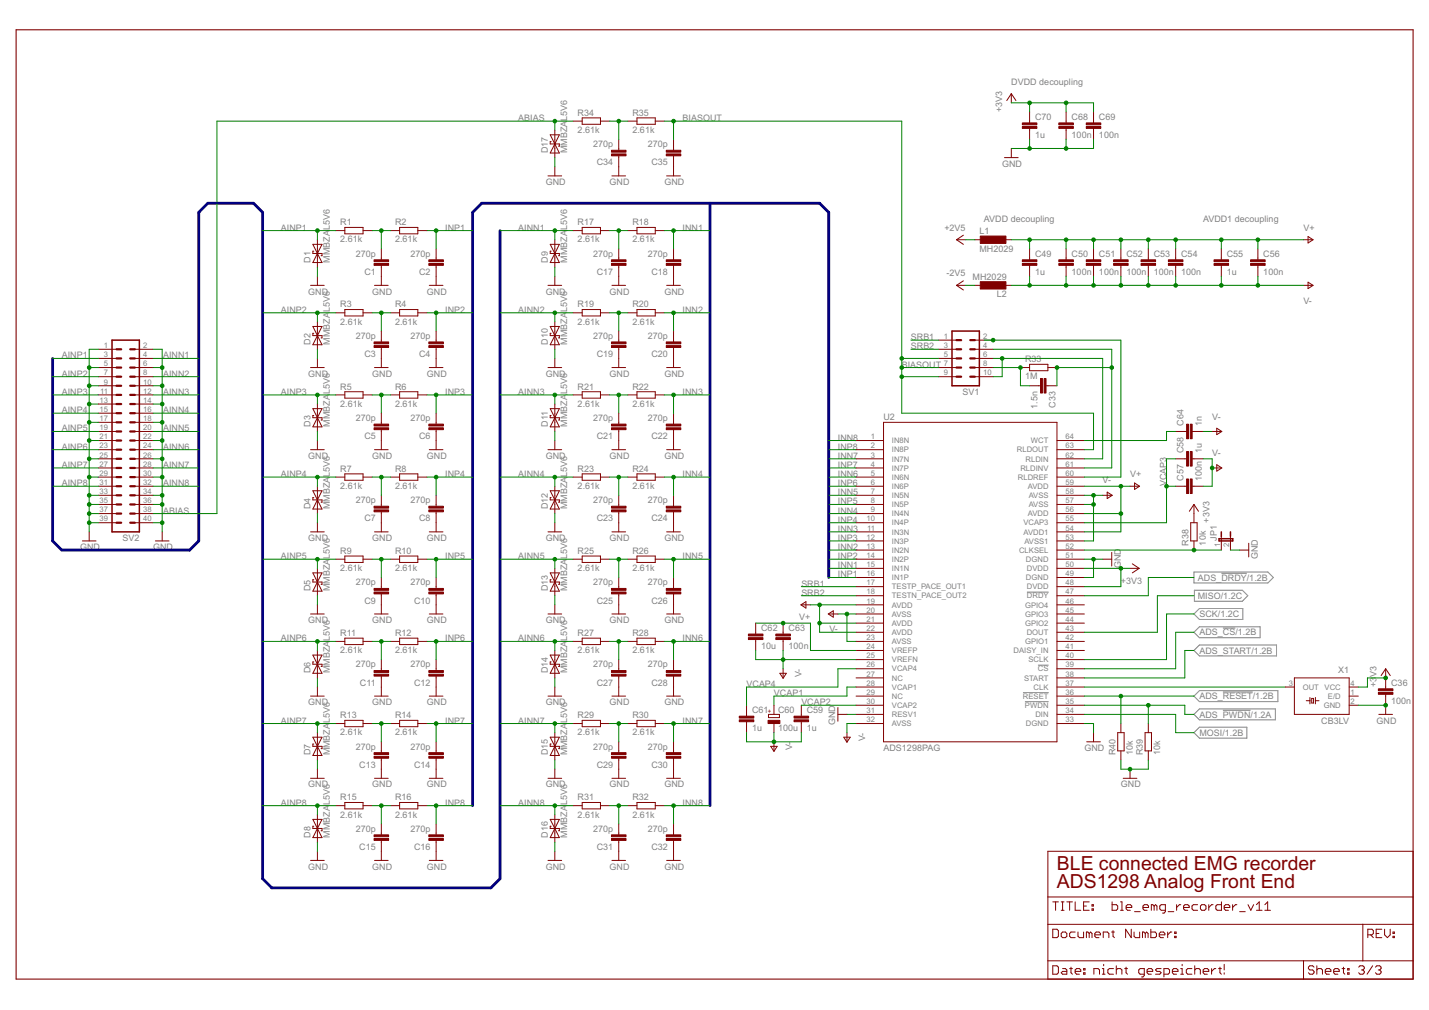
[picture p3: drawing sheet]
<svg xmlns="http://www.w3.org/2000/svg" width="420mm" height="297mm" viewBox="0 0 420 297" stroke-linecap="round" stroke-linejoin="round" font-family="sans-serif">
<defs><g id="words">
<g font-size="6.4" fill="#800000">
<text x="310.8" y="255.7">BLE connected EMG recorder</text>
<text x="310.8" y="261.1">ADS1298 Analog Front End</text>
</g>
<g font-size="2.9" fill="#808080">
<text x="297.4" y="24.9">DVDD decoupling</text>
<text x="152.4" y="35.6">ABIAS</text>
<text x="166.8" y="35.5" transform="rotate(-90 166.8 35.5)">L5V6</text>
<text x="169.8" y="34">R34</text>
<text x="185.9" y="34">R35</text>
<text x="200.7" y="35.6">BIASOUT</text>
<text x="294.7" y="32.9" transform="rotate(-90 294.7 32.9)">+3V3</text>
<text x="304.3" y="35.2">C70</text>
<text x="315.1" y="35.2">C68</text>
<text x="323.1" y="35.2">C69</text>
<text x="169.8" y="39.1">2.61k</text>
<text x="185.9" y="39.1">2.61k</text>
<text x="304.3" y="40.6">1u</text>
<text x="315.1" y="40.6">100n</text>
<text x="323.1" y="40.6">100n</text>
<text x="161.1" y="45" transform="rotate(-90 161.1 45)">D17</text>
<text x="166.8" y="45" transform="rotate(-90 166.8 45)">MMBZA</text>
<text x="174.4" y="43.3">270p</text>
<text x="190.5" y="43.3">270p</text>
<text x="175.4" y="48.6">C34</text>
<text x="191.5" y="48.6">C35</text>
<text x="294.7" y="49">GND</text>
<text x="160.4" y="54.4">GND</text>
<text x="179.2" y="54.4">GND</text>
<text x="195.3" y="54.4">GND</text>
<text x="289.3" y="65.1">AVDD decoupling</text>
<text x="353.7" y="65.1">AVDD1 decoupling</text>
<text x="82.6" y="67.8">AINP1</text>
<text x="97" y="67.7" transform="rotate(-90 97 67.7)">L5V6</text>
<text x="100" y="71.3">2.61k</text>
<text x="100" y="66.2">R1</text>
<text x="116.1" y="71.3">2.61k</text>
<text x="116.1" y="66.2">R2</text>
<text x="130.9" y="67.8">INP1</text>
<text x="152.4" y="67.8">AINN1</text>
<text x="166.8" y="67.7" transform="rotate(-90 166.8 67.7)">L5V6</text>
<text x="169.8" y="71.3">2.61k</text>
<text x="169.8" y="66.2">R17</text>
<text x="185.9" y="71.3">2.61k</text>
<text x="185.9" y="66.2">R18</text>
<text x="200.7" y="67.8">INN1</text>
<text x="277.7" y="67.8">+2V5</text>
<text x="288" y="68.9">L1</text>
<text x="383.3" y="67.8">V+</text>
<text x="91.3" y="77.2" transform="rotate(-90 91.3 77.2)">D1</text>
<text x="97" y="77.2" transform="rotate(-90 97 77.2)">MMBZA</text>
<text x="104.6" y="75.5">270p</text>
<text x="120.7" y="75.5">270p</text>
<text x="161.1" y="77.2" transform="rotate(-90 161.1 77.2)">D9</text>
<text x="166.8" y="77.2" transform="rotate(-90 166.8 77.2)">MMBZA</text>
<text x="174.4" y="75.5">270p</text>
<text x="190.5" y="75.5">270p</text>
<text x="288" y="74">MH2029</text>
<text x="304.3" y="75.5">C49</text>
<text x="315.1" y="75.5">C50</text>
<text x="323.1" y="75.5">C51</text>
<text x="331.2" y="75.5">C52</text>
<text x="339.2" y="75.5">C53</text>
<text x="347.3" y="75.5">C54</text>
<text x="360.7" y="75.5">C55</text>
<text x="371.4" y="75.5">C56</text>
<text x="107.1" y="80.9">C1</text>
<text x="123.2" y="80.9">C2</text>
<text x="175.4" y="80.9">C17</text>
<text x="191.5" y="80.9">C18</text>
<text x="278.3" y="81.2">-2V5</text>
<text x="286" y="82.3">MH2029</text>
<text x="304.3" y="80.8">1u</text>
<text x="315.1" y="80.8">100n</text>
<text x="323.1" y="80.8">100n</text>
<text x="331.2" y="80.8">100n</text>
<text x="339.2" y="80.8">100n</text>
<text x="347.3" y="80.8">100n</text>
<text x="360.7" y="80.8">1u</text>
<text x="371.4" y="80.8">100n</text>
<text x="90.6" y="86.6">GND</text>
<text x="109.4" y="86.6">GND</text>
<text x="125.5" y="86.6">GND</text>
<text x="160.4" y="86.6">GND</text>
<text x="179.2" y="86.6">GND</text>
<text x="195.3" y="86.6">GND</text>
<text x="293" y="87.4">L2</text>
<text x="383.3" y="89.3">V-</text>
<text x="82.6" y="92">AINP2</text>
<text x="97" y="91.9" transform="rotate(-90 97 91.9)">L5V6</text>
<text x="100" y="95.5">2.61k</text>
<text x="100" y="90.4">R3</text>
<text x="116.1" y="95.5">2.61k</text>
<text x="116.1" y="90.4">R4</text>
<text x="130.9" y="92">INP2</text>
<text x="152.4" y="92">AINN2</text>
<text x="166.8" y="91.9" transform="rotate(-90 166.8 91.9)">L5V6</text>
<text x="169.8" y="95.5">2.61k</text>
<text x="169.8" y="90.4">R19</text>
<text x="185.9" y="95.5">2.61k</text>
<text x="185.9" y="90.4">R20</text>
<text x="200.7" y="92">INN2</text>
<text x="91.3" y="101.4" transform="rotate(-90 91.3 101.4)">D2</text>
<text x="97" y="101.4" transform="rotate(-90 97 101.4)">MMBZA</text>
<text x="104.6" y="99.6">270p</text>
<text x="120.7" y="99.6">270p</text>
<text x="161.1" y="101.4" transform="rotate(-90 161.1 101.4)">D10</text>
<text x="166.8" y="101.4" transform="rotate(-90 166.8 101.4)">MMBZA</text>
<text x="174.4" y="99.6">270p</text>
<text x="190.5" y="99.6">270p</text>
<text x="267.8" y="100">SRB1</text>
<text x="18.2" y="105.4">AINP1</text>
<text x="48" y="105.4">AINN1</text>
<text x="107.1" y="105">C3</text>
<text x="123.2" y="105">C4</text>
<text x="175.4" y="105">C19</text>
<text x="191.5" y="105">C20</text>
<text x="267.8" y="102.7">SRB2</text>
<text x="301.4" y="106.5">R33</text>
<text x="18.2" y="110.8">AINP2</text>
<text x="48" y="110.8">AINN2</text>
<text x="90.6" y="110.8">GND</text>
<text x="109.4" y="110.8">GND</text>
<text x="125.5" y="110.8">GND</text>
<text x="160.4" y="110.8">GND</text>
<text x="179.2" y="110.8">GND</text>
<text x="195.3" y="110.8">GND</text>
<text x="265.1" y="108.1">BIASOUT</text>
<text x="301.4" y="111.6">1M</text>
<text x="18.2" y="116.1">AINP3</text>
<text x="48" y="116.1">AINN3</text>
<text x="82.6" y="116.1">AINP3</text>
<text x="97" y="116" transform="rotate(-90 97 116)">L5V6</text>
<text x="100" y="119.6">2.61k</text>
<text x="100" y="114.6">R5</text>
<text x="116.1" y="119.6">2.61k</text>
<text x="116.1" y="114.6">R6</text>
<text x="130.9" y="116.1">INP3</text>
<text x="152.4" y="116.1">AINN3</text>
<text x="166.8" y="116" transform="rotate(-90 166.8 116)">L5V6</text>
<text x="169.8" y="119.6">2.61k</text>
<text x="169.8" y="114.6">R21</text>
<text x="185.9" y="119.6">2.61k</text>
<text x="185.9" y="114.6">R22</text>
<text x="200.7" y="116.1">INN3</text>
<text x="283" y="116.2">SV1</text>
<text x="310.4" y="119.9" transform="rotate(-90 310.4 119.9)">C33</text>
<text x="18.2" y="121.5">AINP4</text>
<text x="48" y="121.5">AINN4</text>
<text x="91.3" y="125.5" transform="rotate(-90 91.3 125.5)">D3</text>
<text x="97" y="125.5" transform="rotate(-90 97 125.5)">MMBZA</text>
<text x="104.6" y="123.8">270p</text>
<text x="120.7" y="123.8">270p</text>
<text x="161.1" y="125.5" transform="rotate(-90 161.1 125.5)">D11</text>
<text x="166.8" y="125.5" transform="rotate(-90 166.8 125.5)">MMBZA</text>
<text x="174.4" y="123.8">270p</text>
<text x="190.5" y="123.8">270p</text>
<text x="259.8" y="123.4">U2</text>
<text x="305" y="120.3" transform="rotate(-90 305 120.3)">1.5n</text>
<text x="348" y="125.3" transform="rotate(-90 348 125.3)">C64</text>
<text x="353.3" y="125.3" transform="rotate(-90 353.3 125.3)">1n</text>
<text x="356.4" y="123.4">V-</text>
<text x="18.2" y="126.9">AINP5</text>
<text x="48" y="126.9">AINN5</text>
<text x="107.1" y="129.2">C5</text>
<text x="123.2" y="129.2">C6</text>
<text x="175.4" y="129.2">C21</text>
<text x="191.5" y="129.2">C22</text>
<text x="246.3" y="129.6">INN8</text>
<text x="18.2" y="132.3">AINP6</text>
<text x="18.2" y="137.6">AINP7</text>
<text x="48" y="132.3">AINN6</text>
<text x="48" y="137.6">AINN7</text>
<text x="90.6" y="134.9">GND</text>
<text x="109.4" y="134.9">GND</text>
<text x="125.5" y="134.9">GND</text>
<text x="160.4" y="134.9">GND</text>
<text x="179.2" y="134.9">GND</text>
<text x="195.3" y="134.9">GND</text>
<text x="246.3" y="132.3">INP8</text>
<text x="246.3" y="134.9">INN7</text>
<text x="246.3" y="137.6">INP7</text>
<text x="348" y="133.3" transform="rotate(-90 348 133.3)">C58</text>
<text x="353.3" y="133.3" transform="rotate(-90 353.3 133.3)">1u</text>
<text x="356.4" y="134.1">V-</text>
<text x="18.2" y="143">AINP8</text>
<text x="48" y="143">AINN8</text>
<text x="82.6" y="140.3">AINP4</text>
<text x="97" y="140.2" transform="rotate(-90 97 140.2)">L5V6</text>
<text x="100" y="143.8">2.61k</text>
<text x="100" y="138.7">R7</text>
<text x="116.1" y="143.8">2.61k</text>
<text x="116.1" y="138.7">R8</text>
<text x="130.9" y="140.3">INP4</text>
<text x="152.4" y="140.3">AINN4</text>
<text x="166.8" y="140.2" transform="rotate(-90 166.8 140.2)">L5V6</text>
<text x="169.8" y="143.8">2.61k</text>
<text x="169.8" y="138.7">R23</text>
<text x="185.9" y="143.8">2.61k</text>
<text x="185.9" y="138.7">R24</text>
<text x="200.7" y="140.3">INN4</text>
<text x="246.3" y="140.3">INN6</text>
<text x="246.3" y="143">INP6</text>
<text x="324.2" y="142.2">V-</text>
<text x="332.3" y="140.3">V+</text>
<text x="343" y="143" transform="rotate(-90 343 143)">VCAP3</text>
<text x="348" y="141.4" transform="rotate(-90 348 141.4)">C57</text>
<text x="353.3" y="141.4" transform="rotate(-90 353.3 141.4)">100n</text>
<text x="91.3" y="149.7" transform="rotate(-90 91.3 149.7)">D4</text>
<text x="97" y="149.7" transform="rotate(-90 97 149.7)">MMBZA</text>
<text x="104.6" y="148">270p</text>
<text x="120.7" y="148">270p</text>
<text x="161.1" y="149.7" transform="rotate(-90 161.1 149.7)">D12</text>
<text x="166.8" y="149.7" transform="rotate(-90 166.8 149.7)">MMBZA</text>
<text x="174.4" y="148">270p</text>
<text x="190.5" y="148">270p</text>
<text x="246.3" y="145.7">INN5</text>
<text x="246.3" y="148.4">INP5</text>
<text x="48" y="151">ABIAS</text>
<text x="107.1" y="153.3">C7</text>
<text x="123.2" y="153.3">C8</text>
<text x="175.4" y="153.3">C23</text>
<text x="191.5" y="153.3">C24</text>
<text x="246.3" y="151">INN4</text>
<text x="246.3" y="153.7">INP4</text>
<text x="355.6" y="153.7" transform="rotate(-90 355.6 153.7)">+3V3</text>
<text x="23.5" y="161.8">GND</text>
<text x="36" y="159.2">SV2</text>
<text x="45" y="161.8">GND</text>
<text x="90.6" y="159.1">GND</text>
<text x="109.4" y="159.1">GND</text>
<text x="125.5" y="159.1">GND</text>
<text x="160.4" y="159.1">GND</text>
<text x="179.2" y="159.1">GND</text>
<text x="195.3" y="159.1">GND</text>
<text x="246.3" y="156.4">INN3</text>
<text x="246.3" y="159.1">INP3</text>
<text x="246.3" y="161.8">INN2</text>
<text x="349.5" y="160.4" transform="rotate(-90 349.5 160.4)">R38</text>
<text x="354.5" y="160.4" transform="rotate(-90 354.5 160.4)">10k</text>
<text x="357.8" y="159.1" transform="rotate(-90 357.8 159.1)">JP1</text>
<text x="82.6" y="164.5">AINP5</text>
<text x="97" y="164.3" transform="rotate(-90 97 164.3)">L5V6</text>
<text x="100" y="168">2.61k</text>
<text x="100" y="162.9">R9</text>
<text x="116.1" y="168">2.61k</text>
<text x="116.1" y="162.9">R10</text>
<text x="130.9" y="164.5">INP5</text>
<text x="152.4" y="164.5">AINN5</text>
<text x="166.8" y="164.3" transform="rotate(-90 166.8 164.3)">L5V6</text>
<text x="169.8" y="168">2.61k</text>
<text x="169.8" y="162.9">R25</text>
<text x="185.9" y="168">2.61k</text>
<text x="185.9" y="162.9">R26</text>
<text x="200.7" y="164.5">INN5</text>
<text x="246.3" y="164.5">INP2</text>
<text x="246.3" y="167.2">INN1</text>
<text x="329.6" y="167.2" transform="rotate(-90 329.6 167.2)">GND</text>
<text x="369.8" y="164.5" transform="rotate(-90 369.8 164.5)">GND</text>
<text x="91.3" y="173.9" transform="rotate(-90 91.3 173.9)">D5</text>
<text x="97" y="173.9" transform="rotate(-90 97 173.9)">MMBZA</text>
<text x="104.6" y="172.1">270p</text>
<text x="120.7" y="172.1">270p</text>
<text x="161.1" y="173.9" transform="rotate(-90 161.1 173.9)">D13</text>
<text x="166.8" y="173.9" transform="rotate(-90 166.8 173.9)">MMBZA</text>
<text x="174.4" y="172.1">270p</text>
<text x="190.5" y="172.1">270p</text>
<text x="235.6" y="172.5">SRB1</text>
<text x="246.3" y="169.8">INP1</text>
<text x="329.6" y="171.7">+3V3</text>
<text x="352.2" y="170.8">ADS_DRDY/1.2B</text>
<text x="107.1" y="177.5">C9</text>
<text x="121.8" y="177.5">C10</text>
<text x="175.4" y="177.5">C25</text>
<text x="191.5" y="177.5">C26</text>
<text x="235.6" y="175.2">SRB2</text>
<text x="352.2" y="176.1">MISO/1.2C</text>
<text x="90.6" y="183.3">GND</text>
<text x="109.4" y="183.3">GND</text>
<text x="125.5" y="183.3">GND</text>
<text x="160.4" y="183.3">GND</text>
<text x="179.2" y="183.3">GND</text>
<text x="195.3" y="183.3">GND</text>
<text x="223.8" y="185.5">C62</text>
<text x="231.9" y="185.5">C63</text>
<text x="235" y="182.5">V+</text>
<text x="243.9" y="185.9">V-</text>
<text x="352.7" y="181.5">SCK/1.2C</text>
<text x="82.6" y="188.6">AINP6</text>
<text x="97" y="188.5" transform="rotate(-90 97 188.5)">L5V6</text>
<text x="100" y="187">R11</text>
<text x="116.1" y="187">R12</text>
<text x="130.9" y="188.6">INP6</text>
<text x="152.4" y="188.6">AINN6</text>
<text x="166.8" y="188.5" transform="rotate(-90 166.8 188.5)">L5V6</text>
<text x="169.8" y="187">R27</text>
<text x="185.9" y="187">R28</text>
<text x="200.7" y="188.6">INN6</text>
<text x="223.8" y="190.9">10u</text>
<text x="231.9" y="190.9">100n</text>
<text x="352.7" y="186.9">ADS_CS/1.2B</text>
<text x="100" y="192.1">2.61k</text>
<text x="104.6" y="196.3">270p</text>
<text x="116.1" y="192.1">2.61k</text>
<text x="120.7" y="196.3">270p</text>
<text x="169.8" y="192.1">2.61k</text>
<text x="174.4" y="196.3">270p</text>
<text x="185.9" y="192.1">2.61k</text>
<text x="190.5" y="196.3">270p</text>
<text x="352.7" y="192.3">ADS_START/1.2B</text>
<text x="91.3" y="198" transform="rotate(-90 91.3 198)">D6</text>
<text x="97" y="198" transform="rotate(-90 97 198)">MMBZA</text>
<text x="105.8" y="201.7">C11</text>
<text x="121.8" y="201.7">C12</text>
<text x="161.1" y="198" transform="rotate(-90 161.1 198)">D14</text>
<text x="166.8" y="198" transform="rotate(-90 166.8 198)">MMBZA</text>
<text x="175.4" y="201.7">C27</text>
<text x="191.5" y="201.7">C28</text>
<text x="219.5" y="202">VCAP4</text>
<text x="235.6" y="199.2" transform="rotate(-90 235.6 199.2)">V-</text>
<text x="393.4" y="198">X1</text>
<text x="404.7" y="202" transform="rotate(-90 404.7 202)">+3</text>
<text x="404.7" y="199" transform="rotate(-90 404.7 199)">V3</text>
<text x="409" y="201.6">C36</text>
<text x="90.6" y="207.4">GND</text>
<text x="109.4" y="207.4">GND</text>
<text x="125.5" y="207.4">GND</text>
<text x="160.4" y="207.4">GND</text>
<text x="179.2" y="207.4">GND</text>
<text x="195.3" y="207.4">GND</text>
<text x="221.1" y="209.7">C61</text>
<text x="227.6" y="204.7">VCAP1</text>
<text x="228.8" y="209.6">C60</text>
<text x="235.6" y="207.4">VCAP2</text>
<text x="237.2" y="209.7">C59</text>
<text x="352.7" y="205.7">ADS_RESET/1.2B</text>
<text x="409" y="207">100n</text>
<text x="82.6" y="212.8">AINP7</text>
<text x="97" y="212.7" transform="rotate(-90 97 212.7)">L5V6</text>
<text x="100" y="211.2">R13</text>
<text x="116.1" y="211.2">R14</text>
<text x="130.9" y="212.8">INP7</text>
<text x="152.4" y="212.8">AINN7</text>
<text x="166.8" y="212.7" transform="rotate(-90 166.8 212.7)">L5V6</text>
<text x="169.8" y="211.2">R29</text>
<text x="185.9" y="211.2">R30</text>
<text x="200.7" y="212.8">INN7</text>
<text x="221.1" y="215.1">1u</text>
<text x="228.8" y="215">100u</text>
<text x="237.2" y="215.1">1u</text>
<text x="245.5" y="213.3" transform="rotate(-90 245.5 213.3)">GND</text>
<text x="352.7" y="211">ADS_PWDN/1.2A</text>
<text x="388.5" y="212.8">CB3LV</text>
<text x="404.7" y="212.8">GND</text>
<text x="100" y="216.3">2.61k</text>
<text x="104.6" y="220.4">270p</text>
<text x="116.1" y="216.3">2.61k</text>
<text x="120.7" y="220.4">270p</text>
<text x="169.8" y="216.3">2.61k</text>
<text x="174.4" y="220.4">270p</text>
<text x="185.9" y="216.3">2.61k</text>
<text x="190.5" y="220.4">270p</text>
<text x="232.9" y="220.7" transform="rotate(-90 232.9 220.7)">V-</text>
<text x="254.4" y="218" transform="rotate(-90 254.4 218)">V-</text>
<text x="259.8" y="220.8">ADS1298PAG</text>
<text x="318.8" y="220.8">GND</text>
<text x="352.7" y="216.4">MOSI/1.2B</text>
<text x="91.3" y="222.2" transform="rotate(-90 91.3 222.2)">D7</text>
<text x="97" y="222.2" transform="rotate(-90 97 222.2)">MMBZA</text>
<text x="105.6" y="225.8">C13</text>
<text x="121.8" y="225.8">C14</text>
<text x="161.1" y="222.2" transform="rotate(-90 161.1 222.2)">D15</text>
<text x="166.8" y="222.2" transform="rotate(-90 166.8 222.2)">MMBZA</text>
<text x="175.4" y="225.8">C29</text>
<text x="191.5" y="225.8">C30</text>
<text x="328" y="222.2" transform="rotate(-90 328 222.2)">R40</text>
<text x="333.1" y="222.2" transform="rotate(-90 333.1 222.2)">10k</text>
<text x="336" y="222.2" transform="rotate(-90 336 222.2)">R39</text>
<text x="341.1" y="222.2" transform="rotate(-90 341.1 222.2)">10k</text>
<text x="90.6" y="231.6">GND</text>
<text x="109.4" y="231.6">GND</text>
<text x="125.5" y="231.6">GND</text>
<text x="160.4" y="231.6">GND</text>
<text x="179.2" y="231.6">GND</text>
<text x="195.3" y="231.6">GND</text>
<text x="329.6" y="231.6">GND</text>
<text x="82.6" y="236.9">AINP8</text>
<text x="97" y="236.8" transform="rotate(-90 97 236.8)">L5V6</text>
<text x="100" y="235.4">R15</text>
<text x="116.1" y="235.4">R16</text>
<text x="130.9" y="236.9">INP8</text>
<text x="152.4" y="236.9">AINN8</text>
<text x="166.8" y="236.8" transform="rotate(-90 166.8 236.8)">L5V6</text>
<text x="169.8" y="235.4">R31</text>
<text x="185.9" y="235.4">R32</text>
<text x="200.7" y="236.9">INN8</text>
<text x="100" y="240.4">2.61k</text>
<text x="104.6" y="244.6">270p</text>
<text x="116.1" y="240.4">2.61k</text>
<text x="120.7" y="244.6">270p</text>
<text x="169.8" y="240.4">2.61k</text>
<text x="174.4" y="244.6">270p</text>
<text x="185.9" y="240.4">2.61k</text>
<text x="190.5" y="244.6">270p</text>
<text x="91.3" y="246.3" transform="rotate(-90 91.3 246.3)">D8</text>
<text x="97" y="246.3" transform="rotate(-90 97 246.3)">MMBZA</text>
<text x="105.6" y="250">C15</text>
<text x="121.8" y="250">C16</text>
<text x="161.1" y="246.3" transform="rotate(-90 161.1 246.3)">D16</text>
<text x="166.8" y="246.3" transform="rotate(-90 166.8 246.3)">MMBZA</text>
<text x="175.4" y="250">C31</text>
<text x="191.5" y="250">C32</text>
<text x="90.6" y="255.7">GND</text>
<text x="109.4" y="255.7">GND</text>
<text x="125.5" y="255.7">GND</text>
<text x="160.4" y="255.7">GND</text>
<text x="179.2" y="255.7">GND</text>
<text x="195.3" y="255.7">GND</text>
</g>
<g font-size="2.5" fill="#808080">
<text x="277.5" y="99.7">1</text>
<text x="289.1" y="99.7">2</text>
<text x="30.5" y="102.3">1</text>
<text x="30.5" y="105">3</text>
<text x="30.5" y="107.7">5</text>
<text x="42.1" y="102.3">2</text>
<text x="42.1" y="105">4</text>
<text x="42.1" y="107.7">6</text>
<text x="277.5" y="102.3">3</text>
<text x="277.5" y="105">5</text>
<text x="277.5" y="107.7">7</text>
<text x="289.1" y="102.3">4</text>
<text x="289.1" y="105">6</text>
<text x="289.1" y="107.7">8</text>
<text x="30.5" y="110.4">7</text>
<text x="30.5" y="113.1">9</text>
<text x="42.1" y="110.4">8</text>
<text x="42.1" y="113.1">10</text>
<text x="277.5" y="110.4">9</text>
<text x="289.1" y="110.4">10</text>
<text x="29.3" y="118.5">13</text>
<text x="29.4" y="115.8">11</text>
<text x="42.1" y="115.8">12</text>
<text x="42.1" y="118.5">14</text>
<text x="29.3" y="121.1">15</text>
<text x="29.3" y="123.8">17</text>
<text x="42.1" y="121.1">16</text>
<text x="42.1" y="123.8">18</text>
<text x="29.3" y="126.5">19</text>
<text x="29.3" y="129.2">21</text>
<text x="29.3" y="131.9">23</text>
<text x="42.1" y="126.5">20</text>
<text x="42.1" y="129.2">22</text>
<text x="42.1" y="131.9">24</text>
<text x="256" y="129.2">1</text>
<text x="256" y="131.9">2</text>
<text x="262.2" y="130.4">IN8N</text>
<text x="303.1" y="130.4">WCT</text>
<text x="313.2" y="131.9">63</text>
<text x="313.2" y="129.2">64</text>
<text x="29.3" y="134.6">25</text>
<text x="29.3" y="137.2">27</text>
<text x="42.1" y="134.6">26</text>
<text x="42.1" y="137.2">28</text>
<text x="256" y="134.6">3</text>
<text x="256" y="137.2">4</text>
<text x="262.2" y="133.1">IN8P</text>
<text x="262.2" y="135.7">IN7N</text>
<text x="299" y="133.1">RLDOUT</text>
<text x="301.5" y="135.7">RLDIN</text>
<text x="313.2" y="137.2">61</text>
<text x="313.2" y="134.6">62</text>
<text x="29.3" y="139.9">29</text>
<text x="29.3" y="142.6">31</text>
<text x="42.1" y="139.9">30</text>
<text x="42.1" y="142.6">32</text>
<text x="256" y="139.9">5</text>
<text x="256" y="142.6">6</text>
<text x="262.2" y="138.4">IN7P</text>
<text x="262.2" y="141.1">IN6N</text>
<text x="262.2" y="143.8">IN6P</text>
<text x="299.3" y="141.1">RLDREF</text>
<text x="300" y="138.4">RLDINV</text>
<text x="302.2" y="143.8">AVDD</text>
<text x="313.2" y="142.6">59</text>
<text x="313.2" y="139.9">60</text>
<text x="29.3" y="145.3">33</text>
<text x="29.3" y="148">35</text>
<text x="42.1" y="145.3">34</text>
<text x="42.1" y="148">36</text>
<text x="256" y="145.3">7</text>
<text x="256" y="148">8</text>
<text x="262.2" y="146.5">IN5N</text>
<text x="262.2" y="149.2">IN5P</text>
<text x="302.5" y="149.2">AVSS</text>
<text x="302.5" y="146.5">AVSS</text>
<text x="313.2" y="148">57</text>
<text x="313.2" y="145.3">58</text>
<text x="29.3" y="150.7">37</text>
<text x="29.3" y="153.4">39</text>
<text x="42.1" y="150.7">38</text>
<text x="42.1" y="153.4">40</text>
<text x="254.8" y="153.4">10</text>
<text x="256" y="150.7">9</text>
<text x="262.2" y="151.9">IN4N</text>
<text x="262.2" y="154.5">IN4P</text>
<text x="300.9" y="154.5">VCAP3</text>
<text x="302.2" y="151.8">AVDD</text>
<text x="313.2" y="153.4">55</text>
<text x="313.2" y="150.7">56</text>
<text x="254.8" y="158.7">12</text>
<text x="254.8" y="161.4">13</text>
<text x="254.9" y="156">11</text>
<text x="262.2" y="157.2">IN3N</text>
<text x="262.2" y="159.9">IN3P</text>
<text x="300.9" y="157.2">AVDD1</text>
<text x="301.2" y="159.9">AVSS1</text>
<text x="313.2" y="161.4">52</text>
<text x="313.2" y="158.7">53</text>
<text x="313.2" y="156">54</text>
<text x="358.7" y="160.7" transform="rotate(-90 358.7 160.7)">1</text>
<text x="361.4" y="160.7" transform="rotate(-90 361.4 160.7)">2</text>
<text x="254.8" y="164.1">14</text>
<text x="254.8" y="166.8">15</text>
<text x="262.2" y="162.6">IN2N</text>
<text x="262.2" y="165.3">IN2P</text>
<text x="262.2" y="168">IN1N</text>
<text x="299.6" y="162.6">CLKSEL</text>
<text x="301.7" y="165.3">DGND</text>
<text x="301.9" y="168">DVDD</text>
<text x="313.2" y="166.8">50</text>
<text x="313.2" y="164.1">51</text>
<text x="254.8" y="169.5">16</text>
<text x="254.8" y="172.1">17</text>
<text x="262.2" y="170.6">IN1P</text>
<text x="262.2" y="173.3">TESTP_PACE_OUT1</text>
<text x="301.7" y="170.6">DGND</text>
<text x="301.9" y="173.3">DVDD</text>
<text x="313.2" y="172.1">48</text>
<text x="313.2" y="169.5">49</text>
<text x="254.8" y="174.8">18</text>
<text x="254.8" y="177.5">19</text>
<text x="262.2" y="176">TESTN_PACE_OUT2</text>
<text x="262.2" y="178.7">AVDD</text>
<text x="301.4" y="178.7">GPIO4</text>
<text x="301.9" y="176">DRDY</text>
<text x="313.2" y="177.5">46</text>
<text x="313.2" y="174.8">47</text>
<text x="254.8" y="180.2">20</text>
<text x="254.8" y="182.9">21</text>
<text x="254.8" y="185.6">22</text>
<text x="262.2" y="181.4">AVSS</text>
<text x="262.2" y="184.1">AVDD</text>
<text x="301.4" y="184.1">GPIO2</text>
<text x="301.4" y="181.4">GPIO3</text>
<text x="313.2" y="185.6">43</text>
<text x="313.2" y="182.9">44</text>
<text x="313.2" y="180.2">45</text>
<text x="254.8" y="188.3">23</text>
<text x="254.8" y="190.9">24</text>
<text x="262.2" y="186.7">AVDD</text>
<text x="262.2" y="189.4">AVSS</text>
<text x="301.4" y="189.4">GPIO1</text>
<text x="301.9" y="186.7">DOUT</text>
<text x="313.2" y="190.9">41</text>
<text x="313.2" y="188.3">42</text>
<text x="254.8" y="193.6">25</text>
<text x="254.8" y="196.3">26</text>
<text x="262.2" y="192.1">VREFP</text>
<text x="262.2" y="194.8">VREFN</text>
<text x="262.2" y="197.5">VCAP4</text>
<text x="298" y="192.1">DAISY_IN</text>
<text x="302.4" y="194.8">SCLK</text>
<text x="305.2" y="197.5">CS</text>
<text x="313.2" y="196.3">39</text>
<text x="313.2" y="193.6">40</text>
<text x="254.8" y="199">27</text>
<text x="254.8" y="201.7">28</text>
<text x="262.2" y="200.2">NC</text>
<text x="262.2" y="202.9">VCAP1</text>
<text x="301.1" y="200.2">START</text>
<text x="303.9" y="202.9">CLK</text>
<text x="313.2" y="201.7">37</text>
<text x="313.2" y="199">38</text>
<text x="378.9" y="201.7">3</text>
<text x="383" y="202.9">OUT VCC</text>
<text x="397.1" y="201.7">4</text>
<text x="254.8" y="204.4">29</text>
<text x="254.8" y="207">30</text>
<text x="254.8" y="209.7">31</text>
<text x="262.2" y="205.5">NC</text>
<text x="262.2" y="208.2">VCAP2</text>
<text x="300.8" y="205.5">RESET</text>
<text x="301.3" y="208.2">PWDN</text>
<text x="313.2" y="209.7">34</text>
<text x="313.2" y="207">35</text>
<text x="313.2" y="204.4">36</text>
<text x="389.2" y="208.2">GND</text>
<text x="390.4" y="205.5">E/D</text>
<text x="397.1" y="204.4">1</text>
<text x="397.1" y="207">2</text>
<text x="254.8" y="212.4">32</text>
<text x="262.2" y="210.9">RESV1</text>
<text x="262.2" y="213.6">AVSS</text>
<text x="301.7" y="213.6">DGND</text>
<text x="304.4" y="210.9">DIN</text>
<text x="313.2" y="212.4">33</text>
</g>
<text font-size="2.1" fill="#800000" x="226.9" y="209.7" transform="rotate(-90 226.9 209.7)">+</text>
</g></defs>
<g fill="none" stroke="#808080" stroke-width=".29">
<path d="M301.9 174.1h6.4M351 168.2h21.8l1.6 1.6-1.6 1.6h-21.8zM351.2 173.6h14.1l1.6 1.6-1.6 1.6h-14.1zM359.1 168.6h7.5M305.2 195.6h3.1M351 180.6l1.7-1.6h12.7v3.2h-12.7zM351 185.9l1.7-1.6h17.8v3.3h-17.8zM351 191.3l1.7-1.6h22.6v3.2h-22.6zM359.6 184.7h3.6M300.8 203.7h7.5M301.3 206.4h7M351 204.7l1.7-1.6h23v3.3h-23z"/>
<path d="M351 215.5l1.7-1.6h13.9v3.2h-13.9zM351 210.1l1.7-1.6h22.3v3.2h-22.3zM359.6 203.5h8.7M359.6 208.9h8.1"/>
</g>
<g fill="none" stroke="#800000" stroke-width=".29">
<path d="M161.8 39.6h2.7l-1.4 2.7zM163.1 38.3v8.1M168.5 35.6h2.7M171.2 34.7h5.4v1.9h-5.4zM176.6 35.6h2.6M184.6 35.6h2.7M187.3 34.7h5.4v1.9h-5.4zM192.7 35.6h2.6M297.3 27.6v2.6M297.3 27.6l1.4 2M297.3 27.6l-1.3 2M302.7 32.9v3.3"/>
<path d="M302.7 37.8v3.2M313.5 32.9v3.3M313.5 37.8v3.2M321.5 32.9v3.3M321.5 37.8v3.2M161.1 51.7h4M162.1 41.7h-.3v.6h2.7v.7h-.3M163.1 49v2.7M163.1 42.3l1.4 2.7h-2.7zM179.9 51.7h4M181.9 41v3.2M181.9 45.8v5.9"/>
<path d="M196 51.7h4M198 41v3.2M198 45.8v5.9M295.3 46.4h4.1M297.3 43.7v2.7M92 71.9h2.7l-2.7 5.3h2.7zM92.3 73.9h-.3v.6h2.7v.7h-.3M93.3 70.5v8.1M98.7 67.8h2.7M101.4 66.9h5.3v1.9h-5.3zM106.7 67.8h2.7M112.1 73.2v3.2"/>
<path d="M112.1 78v5.9M114.8 67.8h2.7M117.5 66.9h5.4v1.9h-5.4zM122.9 67.8h2.6M128.2 73.2v3.2M128.2 78v5.9M161.8 71.9h2.7l-1.4 2.6zM162.1 73.9h-.3v.6h2.7v.7h-.3M163.1 74.5l1.4 2.7h-2.7zM163.1 70.5v8.1M168.5 67.8h2.7M171.2 66.9h5.4v1.9h-5.4z"/>
<path d="M176.6 67.8h2.6M181.9 73.2v3.2M181.9 78v5.9M184.6 67.8h2.7M187.3 66.9h5.4v1.9h-5.4zM192.7 67.8h2.6M198 73.2v3.2M198 78v5.9M281.2 70.5h2.7M281.2 70.5l2.1 1.4M283.3 69.2l-2.1 1.3M286.6 70.5h2.7"/>
<path d="M294.7 70.5h2.6M302.7 73.2v3.2M302.7 78v3.3M313.5 73.2v3.2M313.5 78v3.3M321.5 73.2v3.2M321.5 78v3.3M329.6 73.2v3.2M329.6 78v3.3M337.6 73.2v3.2M337.6 78v3.3M345.7 73.2v3.2"/>
<path d="M345.7 78v3.3M359.1 73.2v3.2M359.1 78v3.3M369.8 73.2v3.2M369.8 78v3.3M383.3 70.5h2.7M384.6 69.6l1.5 .9-1.5 1zM91.3 83.9h4M92 96h2.7l-1.4 2.7zM92.3 98h-.3v.7h2.7v.7h-.3M93.3 81.3v2.6M93.3 94.7v8"/>
<path d="M93.3 98.7l1.4 2.7h-2.7zM98.7 92h2.7M101.4 91h5.3v1.9h-5.3zM106.7 92h2.7M110.1 83.9h4M112.1 97.4v3.2M114.8 92h2.7M117.5 91h5.4v1.9h-5.4zM122.9 92h2.6M126.2 83.9h4M128.2 97.4v3.2M161.1 83.9h4"/>
<path d="M161.8 96h2.7l-1.4 2.7zM162.1 98h-.3v.7h2.7v.7h-.3M163.1 81.3v2.6M163.1 94.7v8M163.1 98.7l1.4 2.7h-2.7zM168.5 92h2.7M171.2 91h5.4v1.9h-5.4zM176.6 92h2.6M179.9 83.9h4M181.9 97.4v3.2M184.6 92h2.7M187.3 91h5.4v1.9h-5.4z"/>
<path d="M192.7 92h2.6M196 83.9h4M198 97.4v3.2M281.2 83.9h2.7M281.2 83.9l2.1 1.4M283.3 82.6l-2.1 1.3M286.6 83.9h2.7M294.7 83.9h2.6M383.3 83.9h2.7M384.6 83l1.5 .9-1.5 1zM28.9 108.1h5.4M28.9 116.1h5.4"/>
<path d="M28.9 102.7h5.4M28.9 105.4h5.4M28.9 110.8h5.4M28.9 113.5h5.4M28.9 118.8h5.4M39.6 108.1h5.4M39.6 116.1h5.4M39.6 102.7h5.4M39.6 105.4h5.4M39.6 110.8h5.4M39.6 113.5h5.4M39.6 118.8h5.4"/>
<path d="M91.3 108.1h4M93.3 105.4v2.7M93.3 118.8v8.1M98.7 116.1h2.7M101.4 115.2h5.3v1.9h-5.3zM106.7 116.1h2.7M110.1 108.1h4M112.1 102.2v5.9M114.8 116.1h2.7M117.5 115.2h5.4v1.9h-5.4zM122.9 116.1h2.6M126.2 108.1h4"/>
<path d="M128.2 102.2v5.9M161.1 108.1h4M163.1 105.4v2.7M163.1 118.8v8.1M168.5 116.1h2.7M171.2 115.2h5.4v1.9h-5.4zM176.6 116.1h2.6M179.9 108.1h4M181.9 102.2v5.9M184.6 116.1h2.7M187.3 115.2h5.4v1.9h-5.4zM192.7 116.1h2.6"/>
<path d="M196 108.1h4M198 102.2v5.9M275.9 108.1h5.3M275.9 100h5.3M275.9 102.7h5.3M275.9 105.4h5.3M275.9 110.8h5.3M286.6 108.1h5.4M286.6 100h5.4M286.6 102.7h5.4M286.6 105.4h5.4M286.6 110.8h5.4"/>
<path d="M300 108.1h2.7M302.7 107.1h5.4v1.9h-5.4zM302.7 113.5h3.2M307.6 113.5h3.2M308.1 108.1h2.7M28.9 129.6h5.4M28.9 132.2h5.4M28.9 134.9h5.4M28.9 137.6h5.4M28.9 124.2h5.4M28.9 121.5h5.4M28.9 126.9h5.4"/>
<path d="M39.6 129.6h5.4M39.6 132.2h5.4M39.6 134.9h5.4M39.6 137.6h5.4M39.6 124.2h5.4M39.6 121.5h5.4M39.6 126.9h5.4M91.3 132.2h4M92 120.2h2.7l-1.4 2.7zM92.3 122.2h-.3v.7h2.7v.6h-.3M93.3 129.6v2.6M93.3 122.9l1.4 2.6h-2.7z"/>
<path d="M101.4 139.4h5.3v1.8h-5.3zM110.1 132.2h4M112.1 121.5v3.2M112.1 126.3v5.9M117.5 139.4h5.4v1.8h-5.4zM126.2 132.2h4M128.2 121.5v3.2M128.2 126.3v5.9M161.1 132.2h4M161.8 120.2l2.7 5.3h-2.7l2.7-5.3zM162.1 122.2h-.3v.7h2.7v.6h-.3M163.1 129.6v2.6"/>
<path d="M171.2 139.4h5.4v1.8h-5.4zM179.9 132.2h4M181.9 121.5v3.2M181.9 126.3v5.9M187.3 139.4h5.4v1.8h-5.4zM196 132.2h4M198 121.5v3.2M198 126.3v5.9M251.7 129.6h8.1M251.7 132.2h8.1M251.7 134.9h8.1M251.7 137.6h8.1"/>
<path d="M259.8 124.2h51v94h-51zM310.8 129.6h8M310.8 132.2h8M310.8 134.9h8M310.8 137.6h8M345.7 134.9h3.2M345.7 126.9h3.2M350.5 134.9h3.2M350.5 126.9h3.2M356.4 137.6h2.7M356.4 126.9h2.7M357.8 125.9l1.4 1-1.4 .9z"/>
<path d="M357.8 136.7l1.4 .9-1.4 1zM24.2 159.1h4M26.2 156.4v2.7M28.9 140.3h5.4M28.9 143h5.4M28.9 145.7h5.4M28.9 148.4h5.4M28.9 151h5.4M28.9 153.7h5.4M39.6 140.3h5.4M39.6 143h5.4M39.6 145.7h5.4"/>
<path d="M39.6 148.4h5.4M39.6 151h5.4M39.6 153.7h5.4M45.7 159.1h4M47.7 156.4v2.7M91.3 156.4h4M92 144.3h2.7l-1.4 2.7zM92.3 146.3h-.3v.7h2.7v.7h-.3M93.3 143v8M93.3 153.7v2.7M93.3 147l1.4 2.7h-2.7zM98.7 140.3h2.7"/>
<path d="M106.7 140.3h2.7M110.1 156.4h4M112.1 145.7v3.2M112.1 150.5v5.9M114.8 140.3h2.7M122.9 140.3h2.6M126.2 156.4h4M128.2 145.7v3.2M128.2 150.5v5.9M161.1 156.4h4M161.8 144.3h2.7l-1.4 2.7zM162.1 146.3h-.3v.7h2.7v.7h-.3"/>
<path d="M163.1 143v8M163.1 153.7v2.7M163.1 147l1.4 2.7h-2.7zM168.5 140.3h2.7M176.6 140.3h2.6M179.9 156.4h4M181.9 145.7v3.2M181.9 150.5v5.9M184.6 140.3h2.7M192.7 140.3h2.6M196 156.4h4M198 145.7v3.2"/>
<path d="M198 150.5v5.9M251.7 140.3h8.1M251.7 143h8.1M251.7 145.7h8.1M251.7 148.4h8.1M251.7 151h8.1M251.7 153.7h8.1M251.7 156.4h8.1M251.7 159.1h8.1M310.8 140.3h8M310.8 143h8M310.8 145.7h8"/>
<path d="M310.8 148.4h8M310.8 151h8M310.8 153.7h8M310.8 156.4h8M310.8 159.1h8M324.2 145.7h2.7M325.5 144.7l1.5 1-1.5 .9zM332.3 143h2.6M333.6 142l1.5 1-1.5 .9zM345.7 143h3.2M350.1 153.7h1.9v5.4h-1.9zM350.5 143h3.2"/>
<path d="M351 148.4v5.3M351 159.1v2.7M351 148.4l-1.3 2M351 148.4l1.4 2M359.1 157.8v4M361.8 157.8v4M367.2 159.8v4M92 168.5h2.7l-1.4 2.7zM92.3 170.5h-.3v.7h2.7v.7h-.3M93.3 167.2v8M93.3 177.9v2.7M93.3 171.2l1.4 2.7h-2.7z"/>
<path d="M98.7 164.5h2.7M101.4 163.5h5.3v1.9h-5.3zM106.7 164.5h2.7M112.1 169.8v3.3M112.1 174.7v5.9M114.8 164.5h2.7M117.5 163.5h5.4v1.9h-5.4zM122.9 164.5h2.6M128.2 169.8v3.3M128.2 174.7v5.9M161.8 168.5h2.7l-1.4 2.7zM162.1 170.5h-.3v.7h2.7v.7h-.3"/>
<path d="M163.1 167.2v8M163.1 177.9v2.7M163.1 171.2l1.4 2.7h-2.7zM168.5 164.5h2.7M171.2 163.5h5.4v1.9h-5.4zM176.6 164.5h2.6M181.9 169.8v3.3M181.9 174.7v5.9M184.6 164.5h2.7M187.3 163.5h5.4v1.9h-5.4zM192.7 164.5h2.6M198 169.8v3.3"/>
<path d="M198 174.7v5.9M235.5 177.9l1.5-.9v1.8zM235.6 177.9h2.7M251.7 161.8h8.1M251.7 164.5h8.1M251.7 167.2h8.1M251.7 169.8h8.1M251.7 172.5h8.1M251.7 175.2h8.1M251.7 177.9h8.1M310.8 161.8h8M310.8 164.5h8"/>
<path d="M310.8 167.2h8M310.8 169.8h8M310.8 172.5h8M310.8 175.2h8M310.8 177.9h8M324.2 164.5h2.7M326.9 162.5v4M332.3 167.2h2.6M332.9 165.8l2 1.4M334.9 167.2l-2 1.3M364.5 161.8h2.7M91.3 180.6h4"/>
<path d="M92 192.7h2.7l-2.7 5.3h2.7zM92.3 194.7h-.3v.6h2.7v.7h-.3M93.3 191.3v8.1M98.7 188.6h2.7M101.4 187.7h5.3v1.9h-5.3zM106.7 188.6h2.7M110.1 180.6h4M112.1 194v3.2M112.1 198.8v5.9M114.8 188.6h2.7M117.5 187.7h5.4v1.9h-5.4zM122.9 188.6h2.6"/>
<path d="M126.2 180.6h4M128.2 194v3.2M128.2 198.8v5.9M161.1 180.6h4M161.8 192.7h2.7l-1.4 2.6zM162.1 194.7h-.3v.6h2.7v.7h-.3M163.1 191.3v8.1M163.1 195.3l1.4 2.7h-2.7zM168.5 188.6h2.7M171.2 187.7h5.4v1.9h-5.4zM176.6 188.6h2.6M179.9 180.6h4"/>
<path d="M181.9 194v3.2M181.9 198.8v5.9M184.6 188.6h2.7M187.3 187.7h5.4v1.9h-5.4zM192.7 188.6h2.6M196 180.6h4M198 194v3.2M198 198.8v5.9M222.2 183.3v3.2M222.2 188.1v3.2M229.3 198h1.9l-.9 1.5zM230.3 183.3v3.2"/>
<path d="M230.3 188.1v3.2M230.3 196.7v2.7M243.5 180.6l1.5-1v1.9zM243.7 180.6h2.7M251.7 180.6h8.1M251.7 183.3h8.1M251.7 185.9h8.1M251.7 188.6h8.1M251.7 191.3h8.1M251.7 194h8.1M251.7 196.7h8.1M251.7 199.4h8.1"/>
<path d="M310.8 180.6h8M310.8 183.3h8M310.8 185.9h8M310.8 188.6h8M310.8 191.3h8M310.8 194h8M310.8 196.7h8M310.8 199.4h8M380.6 199.4h16.1v10.7h-16.1zM407.4 196.7l1.4 2M407.4 196.7l-1.3 2M407.4 196.7v5.9"/>
<path d="M91.3 204.7h4M92 216.8h2.7l-1.4 2.7zM92.3 218.8h-.3v.7h2.7v.7h-.3M93.3 202.1v2.6M93.3 215.5v8M93.3 219.5l1.4 2.7h-2.7zM98.7 212.8h2.7M101.4 211.9h5.3v1.8h-5.3zM106.7 212.8h2.7M110.1 204.7h4M112.1 218.2v3.2M114.8 212.8h2.7"/>
<path d="M117.5 211.9h5.4v1.8h-5.4zM122.9 212.8h2.6M126.2 204.7h4M128.2 218.2v3.2M161.1 204.7h4M161.8 216.8h2.7l-1.4 2.7zM162.1 218.8h-.3v.7h2.7v.7h-.3M163.1 202.1v2.6M163.1 215.5v8M163.1 219.5l1.4 2.7h-2.7zM168.5 212.8h2.7M171.2 211.9h5.4v1.8h-5.4z"/>
<path d="M176.6 212.8h2.6M179.9 204.7h4M181.9 218.2v3.2M184.6 212.8h2.7M187.3 211.9h5.4v1.8h-5.4zM192.7 212.8h2.6M196 204.7h4M198 218.2v3.2M219.5 207.4v3.2M219.5 212.3v3.2M226 210.1h3.2v1h-3.2zM226.6 219.5h1.9l-.9 1.5z"/>
<path d="M227.6 207.4v2.7M227.6 212.8v2.7M227.6 218.2v2.6M235.6 207.4v3.2M235.6 212.3v3.2M246.4 210.1h2.6M246.4 208.1v4M248.1 216.8h1.9l-1 1.5zM249 215.5v2.7M251.7 202.1h8.1M251.7 204.7h8.1M251.7 207.4h8.1"/>
<path d="M251.7 210.1h8.1M251.7 212.8h8.1M310.8 202.1h8M310.8 204.7h8M310.8 207.4h8M310.8 210.1h8M310.8 212.8h8M319.5 218.2h4M321.5 215.5v2.7M328.6 215.5h1.9v5.3h-1.9zM329.6 212.8v2.7M336.7 215.5h1.9v5.3h-1.9z"/>
<path d="M337.6 212.8v2.7M377.9 202.1h2.7M384.1 206.1h1M385.1 205.1v1.9M385.7 205.4h.5v1.4h-.5zM386.8 206.1h1M386.8 205.1v1.9M396.7 202.1h2.7M396.7 204.7h2.7M396.7 207.4h2.7M405.4 210.1h4M407.4 204.2v5.9"/>
<path d="M91.3 228.9h4M93.3 226.2v2.7M93.3 239.6v8.1M98.7 236.9h2.7M101.4 236h5.3v1.9h-5.3zM106.7 236.9h2.7M110.1 228.9h4M112.1 223v5.9M114.8 236.9h2.7M117.5 236h5.4v1.9h-5.4zM122.9 236.9h2.6M126.2 228.9h4"/>
<path d="M128.2 223v5.9M161.1 228.9h4M163.1 226.2v2.7M163.1 239.6v8.1M168.5 236.9h2.7M171.2 236h5.4v1.9h-5.4zM176.6 236.9h2.6M179.9 228.9h4M181.9 223v5.9M184.6 236.9h2.7M187.3 236h5.4v1.9h-5.4zM192.7 236.9h2.6"/>
<path d="M196 228.9h4M198 223v5.9M329.6 220.8v2.7M330.2 228.9h4.1M332.3 226.2v2.7M337.6 220.8v2.7M91.3 253h4M92 241h2.7l-1.4 2.6zM92.3 243h-.3v.6h2.7v.7h-.3M93.3 250.4v2.6M93.3 243.6l1.4 2.7h-2.7zM110.1 253h4"/>
<path d="M112.1 242.3v3.2M112.1 247.1v5.9M126.2 253h4M128.2 242.3v3.2M128.2 247.1v5.9M161.1 253h4M161.8 241l2.7 5.3h-2.7l2.7-5.3zM162.1 243h-.3v.6h2.7v.7h-.3M163.1 250.4v2.6M179.9 253h4M181.9 242.3v3.2M181.9 247.1v5.9"/>
<path d="M196 253h4M198 242.3v3.2M198 247.1v5.9M308.1 250.4h107.4v37.6h-107.4zM308.1 271.8h107.4M308.1 263.8h107.4M309.5 273.3h1.3l.4 .4v1.7l-.4 .4h-1.3zM309.5 265.2h1.7M310.4 265.2v2.5M312 265.2h.8M312 267.7h.8M312.4 274.1h.8l.5 .4v.9l-.5 .4h-.8l-.4-.4v-.9z"/>
<path d="M312.4 265.2v2.5M313.7 265.2h1.6M314.5 265.2v2.5M316.1 265.2v2.5h1.7M316.1 274.1h-1.2l-.4 .4v.9l.4 .4h1.2M316.9 274.1v1.3l.5 .4h1.2v-1.7M318.6 266.5h.8M320.3 265.2h-1.7v2.5h1.7M320.3 274.5l-.5-.4h-.4v1.7M320.3 274.5l.4-.4 .4 .4v1.3M320.3 274.5v1.3M321.1 266.1h.4v.4h-.4z"/>
<path d="M321.1 267.3h.4v.4h-.4zM321.9 274.9h1.7v-.4l-.5-.4h-.8l-.4 .4v.9l.4 .4h.8M324.4 275.8v-1.7h1.2l.4 .4v1.3M326.8 274.1h.9M327 265.2v2.5h1.2l.4-.4v-.8l-.4-.4h-1.2M327.3 273.7v1.7l.4 .4M329.5 265.2h.4v2.5M329.5 267.7h.8M331.1 266.9h1.7v-.4l-.5-.4h-.8l-.4 .4v.8l.4 .4h.8M332.6 273.3v2.5l-1.6-2.5v2.5M333.4 274.1v1.3l.4 .4h1.3v-1.7M333.6 268.1h1.6"/>
<path d="M336.1 266.9h1.6v-.4l-.4-.4h-.8l-.4 .4v.8l.4 .4h.8M336.7 274.5l-.4-.4h-.4v1.7M336.7 274.5v1.3M336.7 274.5l.4-.4 .5 .4v1.3M338.4 273.3v2.5h1.2l.4-.4v-.9l-.4-.4h-1.2M339.3 266.5l-.4-.4h-.4v1.6M339.3 266.5v1.2M339.3 266.5l.5-.4 .4 .4v1.2M340.8 274.9h1.7v-.4l-.4-.4h-.8l-.5 .4v.9l.5 .4h.8M342.6 267.7h-1.2l-.4-.4v-.8l.4-.4h1.2v2l-.4 .4h-.4M343.3 274.1v1.7M343.5 268.1h1.6"/>
<path d="M344.6 274.1h-.5l-.8 .8M345.4 275.4h.4v.4h-.4zM345.4 274.1h.4v.4h-.4zM345.9 266.1v1.6M347.2 266.1h-.4l-.9 .8M348 266.9h1.7v-.4l-.5-.4h-.8l-.4 .4v.8l.4 .4h.8M352.1 266.1h-1.2l-.4 .4v.8l.4 .4h1.2M353 266.5l.4-.4h.8l.4 .4v.8l-.4 .4h-.8l-.4-.4zM355.4 266.1v1.6M356.7 266.1h-.5l-.8 .8M359.1 265.2v2.5h-1.2l-.4-.4v-.8l.4-.4h1.2M359.9 266.9h1.7v-.4l-.4-.4h-.8l-.5 .4v.8l.5 .4h.8"/>
<path d="M362.4 266.1v1.6M363.7 266.1h-.5l-.8 .8M364.5 268.1h1.6M366.9 266.1l.9 1.6 .8-1.6M369.4 267.7h1.7M369.4 266.1l.8-.9v2.5M371.9 267.7h1.6M371.9 266.1l.8-.9v2.5M400.7 271.8v10.8M402.2 274.9h1.2l.4-.4v-.8l-.4-.4h-1.2v2.5M403 274.9l.8 .9M404.6 274.5h.8"/>
<path d="M406.3 273.3h-1.7v2.5h1.7M407.1 273.3v1.6l.8 .9 .8-.9v-1.6M409.6 275.4h.4v.4h-.4zM409.6 274.1h.4v.4h-.4zM308.1 282.6h107.4M309.5 284h1.3l.4 .4v1.7l-.4 .4h-1.3zM312.4 284.9h.8l.5 .4v1.2h-1.3l-.4-.4 .4-.4h1.3M314.5 284.9h.8M314.9 284.4v1.7l.4 .4M316.1 285.7h1.7v-.4l-.4-.4h-.9l-.4 .4v.8l.4 .4h.9M318.6 286.1h.4v.4h-.4zM318.6 284.9h.4v.4h-.4z"/>
<path d="M321.6 286.5v-1.6h1.3l.4 .4v1.2M324.1 286.5h.8M324.1 284.9h.4v1.6M324.5 283.6v.4M327.4 284.9h-1.2l-.5 .4v.8l.5 .4h1.2M328.2 285.3l.4-.4h.9l.4 .4v1.2M328.2 284v2.5M330.7 284.9h.8M331.1 284.4v1.7l.4 .4M336.4 286.5h-1.2l-.4-.4v-.8l.4-.4h1.2v2l-.4 .4h-.4M337.3 285.7h1.6v-.4l-.4-.4h-.8l-.4 .4v.8l.4 .4h.8M341.4 284.9h-1.2l-.5 .4 .5 .4h.8l.4 .4-.4 .4h-1.3"/>
<path d="M342.2 286.5h1.3l.4-.4v-.8l-.4-.4h-1.3v2.4M344.7 285.7h1.7v-.4l-.5-.4h-.8l-.4 .4v.8l.4 .4h.8M347.2 286.5h.8M347.2 284.9h.4v1.6M347.6 283.6v.4M350.5 284.9h-1.3l-.4 .4v.8l.4 .4h1.3M351.3 285.3l.4-.4h.8l.4 .4v1.2M351.3 284v2.5M353.8 285.7h1.6v-.4l-.4-.4h-.8l-.4 .4v.8l.4 .4h.8M356.2 284.9v1.6M357.5 284.9h-.4l-.9 .8M358.3 284.9h.8"/>
<path d="M358.7 284.4v1.7l.4 .4M359.9 283.6v1.7M359.9 286.1v.4M383.3 282.6v5.4M386.4 284.4l-.4-.4h-.9l-.4 .4v.5l.4 .4h.9l.4 .4v.4l-.4 .4h-.9l-.4-.4M387.2 285.3l.4-.4h.8l.4 .4v1.2M387.2 284v2.5M389.7 285.7h1.6v-.4l-.4-.4h-.8l-.4 .4v.8l.4 .4h.8M392.1 285.7h1.7v-.4l-.4-.4h-.9l-.4 .4v.8l.4 .4h.9M394.6 284.9h.8M395 284.4v1.7l.4 .4M396.2 286.1h.5v.4h-.5z"/>
<path d="M396.2 284.9h.5v.4h-.5zM399.5 284.4l.4-.4h.8l.4 .4v.5l-.4 .4M400.3 285.3h.4M400.7 285.3l.4 .4v.4l-.4 .4h-.8l-.4-.4M403.6 284l-1.6 2.5M404.4 284.4l.4-.4h.9l.4 .4v.5l-.4 .4M405.2 285.3h.5M405.7 285.3l.4 .4v.4l-.4 .4h-.9l-.4-.4"/>
</g>
<g fill="#800000" stroke="#800000" stroke-width=".29">
<path d="M110 76.4h4.3v.6h-4.3z"/>
<path d="M110 77.5h4.3v.5h-4.3z"/>
<path d="M126.1 76.4h4.3v.6h-4.3z"/>
<path d="M126.1 77.5h4.3v.5h-4.3z"/>
<path d="M110 100.6h4.3v.5h-4.3z"/>
<path d="M110 101.6h4.3v.6h-4.3z"/>
<path d="M126.1 100.6h4.3v.5h-4.3z"/>
<path d="M126.1 101.6h4.3v.6h-4.3z"/>
<path d="M110 124.7h4.3v.6h-4.3z"/>
<path d="M110 125.8h4.3v.6h-4.3z"/>
<path d="M126.1 124.7h4.3v.6h-4.3z"/>
<path d="M126.1 125.8h4.3v.6h-4.3z"/>
<path d="M110 148.9h4.3v.5h-4.3z"/>
<path d="M110 150h4.3v.5h-4.3z"/>
<path d="M126.1 148.9h4.3v.5h-4.3z"/>
<path d="M126.1 150h4.3v.5h-4.3z"/>
<path d="M110 173.1h4.3v.5h-4.3z"/>
<path d="M110 174.1h4.3v.6h-4.3z"/>
<path d="M126.1 173.1h4.3v.5h-4.3z"/>
<path d="M126.1 174.1h4.3v.6h-4.3z"/>
<path d="M110 197.2h4.3v.6h-4.3z"/>
<path d="M110 198.3h4.3v.5h-4.3z"/>
<path d="M126.1 197.2h4.3v.6h-4.3z"/>
<path d="M126.1 198.3h4.3v.5h-4.3z"/>
<path d="M110 221.4h4.3v.5h-4.3z"/>
<path d="M110 222.4h4.3v.6h-4.3z"/>
<path d="M126.1 221.4h4.3v.5h-4.3z"/>
<path d="M126.1 222.4h4.3v.6h-4.3z"/>
<path d="M110 245.5h4.3v.6h-4.3z"/>
<path d="M110 246.6h4.3v.6h-4.3z"/>
<path d="M126.1 245.5h4.3v.6h-4.3z"/>
<path d="M126.1 246.6h4.3v.6h-4.3z"/>
<path d="M179.8 76.4h4.3v.6h-4.3z"/>
<path d="M179.8 77.5h4.3v.5h-4.3z"/>
<path d="M195.9 76.4h4.3v.6h-4.3z"/>
<path d="M195.9 77.5h4.3v.5h-4.3z"/>
<path d="M179.8 100.6h4.3v.5h-4.3z"/>
<path d="M179.8 101.6h4.3v.6h-4.3z"/>
<path d="M195.9 100.6h4.3v.5h-4.3z"/>
<path d="M195.9 101.6h4.3v.6h-4.3z"/>
<path d="M179.8 124.7h4.3v.6h-4.3z"/>
<path d="M179.8 125.8h4.3v.6h-4.3z"/>
<path d="M195.9 124.7h4.3v.6h-4.3z"/>
<path d="M195.9 125.8h4.3v.6h-4.3z"/>
<path d="M179.8 148.9h4.3v.5h-4.3z"/>
<path d="M179.8 150h4.3v.5h-4.3z"/>
<path d="M195.9 148.9h4.3v.5h-4.3z"/>
<path d="M195.9 150h4.3v.5h-4.3z"/>
<path d="M179.8 173.1h4.3v.5h-4.3z"/>
<path d="M179.8 174.1h4.3v.6h-4.3z"/>
<path d="M195.9 173.1h4.3v.5h-4.3z"/>
<path d="M195.9 174.1h4.3v.6h-4.3z"/>
<path d="M179.8 197.2h4.3v.6h-4.3z"/>
<path d="M179.8 198.3h4.3v.5h-4.3z"/>
<path d="M195.9 197.2h4.3v.6h-4.3z"/>
<path d="M195.9 198.3h4.3v.5h-4.3z"/>
<path d="M179.8 221.4h4.3v.5h-4.3z"/>
<path d="M179.8 222.4h4.3v.6h-4.3z"/>
<path d="M195.9 221.4h4.3v.5h-4.3z"/>
<path d="M195.9 222.4h4.3v.6h-4.3z"/>
<path d="M179.8 245.5h4.3v.6h-4.3z"/>
<path d="M179.8 246.6h4.3v.6h-4.3z"/>
<path d="M195.9 245.5h4.3v.6h-4.3z"/>
<path d="M195.9 246.6h4.3v.6h-4.3z"/>
<path d="M305.9 111.3h.6v4.3h-.6z"/>
<path d="M307 111.3h.6v4.3h-.6z"/>
<path d="M179.8 44.2h4.3v.5h-4.3z"/>
<path d="M179.8 45.3h4.3v.5h-4.3z"/>
<path d="M195.9 44.2h4.3v.5h-4.3z"/>
<path d="M195.9 45.3h4.3v.5h-4.3z"/>
<path d="M405.3 203.6h4.3v.6h-4.3z"/>
<path d="M405.3 202.6h4.3v.5h-4.3z"/>
<path d="M288.2 69.4h7.6v2.2h-7.6z"/>
<path d="M288.2 82.8h7.6v2.2h-7.6z"/>
<path d="M300.6 77.5h4.3v.5h-4.3z"/>
<path d="M300.6 76.4h4.3v.6h-4.3z"/>
<path d="M311.3 77.5h4.3v.5h-4.3z"/>
<path d="M311.3 76.4h4.3v.6h-4.3z"/>
<path d="M319.4 77.5h4.3v.5h-4.3z"/>
<path d="M319.4 76.4h4.3v.6h-4.3z"/>
<path d="M327.4 77.5h4.3v.5h-4.3z"/>
<path d="M327.4 76.4h4.3v.6h-4.3z"/>
<path d="M335.5 77.5h4.3v.5h-4.3z"/>
<path d="M335.5 76.4h4.3v.6h-4.3z"/>
<path d="M343.5 77.5h4.3v.5h-4.3z"/>
<path d="M343.5 76.4h4.3v.6h-4.3z"/>
<path d="M357 77.5h4.2v.5h-4.2z"/>
<path d="M357 76.4h4.2v.6h-4.2z"/>
<path d="M367.7 77.5h4.3v.5h-4.3z"/>
<path d="M367.7 76.4h4.3v.6h-4.3z"/>
<path d="M350 140.9h.5v4.2h-.5z"/>
<path d="M348.9 140.9h.5v4.2h-.5z"/>
<path d="M350 132.8h.5v4.3h-.5z"/>
<path d="M348.9 132.8h.5v4.3h-.5z"/>
<path d="M233.5 211.7h4.2v.6h-4.2z"/>
<path d="M233.5 210.6h4.2v.6h-4.2z"/>
<path d="M217.4 211.7h4.2v.6h-4.2z"/>
<path d="M217.4 210.6h4.2v.6h-4.2z"/>
<path d="M225.8 211.9h3.5v.9h-3.5z"/>
<path d="M220 187.5h4.3v.6h-4.3z"/>
<path d="M220 186.5h4.3v.5h-4.3z"/>
<path d="M228.1 187.5h4.3v.6h-4.3z"/>
<path d="M228.1 186.5h4.3v.5h-4.3z"/>
<path d="M350 124.8h.5v4.2h-.5z"/>
<path d="M348.9 124.8h.5v4.2h-.5z"/>
<path d="M311.3 37.2h4.3v.6h-4.3z"/>
<path d="M311.3 36.2h4.3v.5h-4.3z"/>
<path d="M319.4 37.2h4.3v.6h-4.3z"/>
<path d="M319.4 36.2h4.3v.5h-4.3z"/>
<path d="M300.6 37.2h4.3v.6h-4.3z"/>
<path d="M300.6 36.2h4.3v.5h-4.3z"/>
</g>
<path d="M279.9 97.4h8.1v16.1h-8.1zM32.9 100h8.1v56.4h-8.1zM358.4 158.4h4.1v.7h-4.1zM359.1 156.4v1.4M361.8 156.4v1.4" fill="none" stroke="#800000" stroke-width=".44"/>
<g fill="none" stroke="#800000" stroke-width=".66">
<path d="M34.3 105.4h1.3M34.3 102.7h1.3M34.3 110.8h1.3M34.3 108.1h1.3M34.3 113.5h1.3M34.3 116.1h1.3M34.3 118.8h1.3M38.3 105.4h1.3M38.3 102.7h1.3M38.3 110.8h1.3M38.3 108.1h1.3M38.3 113.5h1.3"/>
<path d="M38.3 116.1h1.3M38.3 118.8h1.3M281.2 105.4h1.4M281.2 102.7h1.4M281.2 100h1.4M281.2 110.8h1.4M281.2 108.1h1.4M285.3 105.4h1.3M285.3 102.7h1.3M285.3 100h1.3M285.3 110.8h1.3M285.3 108.1h1.3"/>
<path d="M34.3 121.5h1.3M34.3 124.2h1.3M34.3 126.9h1.3M34.3 129.6h1.3M34.3 132.2h1.3M34.3 134.9h1.3M34.3 137.6h1.3M38.3 121.5h1.3M38.3 124.2h1.3M38.3 126.9h1.3M38.3 129.6h1.3M38.3 132.2h1.3"/>
<path d="M38.3 134.9h1.3M38.3 137.6h1.3M34.3 140.3h1.3M34.3 143h1.3M34.3 145.7h1.3M34.3 148.4h1.3M34.3 151h1.3M34.3 153.7h1.3M38.3 140.3h1.3M38.3 143h1.3M38.3 145.7h1.3M38.3 148.4h1.3"/>
<path d="M38.3 151h1.3M38.3 153.7h1.3"/>
</g>
<path d="M4.7 8.8h410.8v279.2h-410.8z" fill="none" stroke="#800000" stroke-width=".32"/>
<path d="M208.8 59.8v177.1M147 67.8v190.6l-2.7 2.7h-64.4l-2.7-2.7v-195.9l-2.7-2.7h-13.4l-2.7 2.7v96.6l-2.6 2.7h-37.6l-2.7-2.7v-53.7M243.7 169.8v-107.3l-2.7-2.7h-99.4l-2.6 2.7v174.4" fill="none" stroke="#000080" stroke-width=".83"/>
<g fill="none" stroke="#008000" stroke-width=".29">
<path d="M163.1 35.6v2.7M168.5 35.6h-104.7v115.4h-18.8M179.2 35.6h5.4M181.9 35.6v5.4M195.3 35.6h69.8v85.9h56.4v10.7h-2.7M198 35.6v5.4M297.3 30.2h24.2v2.7M302.7 30.2v2.7M313.5 30.2v2.7M163.1 46.4v2.6M302.7 41v2.7M313.5 41v2.7"/>
<path d="M321.5 41v2.7h-24.2M77.2 67.8h21.5M93.3 67.8v2.7M93.3 78.6v2.7M109.4 67.8h5.4M112.1 67.8v5.4M125.5 67.8h13.5M128.2 67.8v5.4M147 67.8h21.5M163.1 67.8v2.7M163.1 78.6v2.7M179.2 67.8h5.4"/>
<path d="M181.9 67.8v5.4M195.3 67.8h13.5M198 67.8v5.4M283.9 70.5h2.7M297.3 70.5h86M302.7 70.5v2.7M313.5 70.5v2.7M321.5 70.5v2.7M329.6 70.5v2.7M337.6 70.5v2.7M345.7 70.5v2.7M359.1 70.5v2.7"/>
<path d="M369.8 70.5v2.7M77.2 92h21.5M93.3 92v2.7M109.4 92h5.4M112.1 92v5.4M125.5 92h13.5M128.2 92v5.4M147 92h21.5M163.1 92v2.7M179.2 92h5.4M181.9 92v5.4M195.3 92h13.5"/>
<path d="M198 92v5.4M283.9 83.9h2.7M297.3 83.9h86M302.7 81.3v2.6M313.5 81.3v2.6M321.5 81.3v2.6M329.6 81.3v2.6M337.6 81.3v2.6M345.7 81.3v2.6M359.1 81.3v2.6M369.8 81.3v2.6M15.5 116.1h13.4"/>
<path d="M15.5 105.4h13.4M15.5 110.8h13.4M26.2 108.1h2.7M26.2 113.5h2.7M26.2 118.8h2.7M28.9 102.7h-2.7v53.7M45 102.7h2.7v53.7M45 108.1h2.7M45 113.5h2.7M45 118.8h2.7M45 116.1h13.4M45 105.4h13.4"/>
<path d="M45 110.8h13.4M77.2 116.1h21.5M93.3 102.7v2.7M93.3 116.1v2.7M109.4 116.1h5.4M112.1 116.1v5.4M125.5 116.1h13.5M128.2 116.1v5.4M147 116.1h21.5M163.1 102.7v2.7M163.1 116.1v2.7M179.2 116.1h5.4"/>
<path d="M181.9 116.1v5.4M195.3 116.1h13.5M198 116.1v5.4M265.1 108.1h10.8M265.1 105.4h10.8M265.1 110.8h10.8M267.8 102.7h8.1M267.8 100h8.1M289.3 100h40.3v40.3h-10.8M292 102.7h34.9v34.9h-8.1M292 108.1h8v5.4h2.7M292 105.4h32.2v29.5h-5.4"/>
<path d="M294.7 105.4v5.4h-2.7M326.9 108.1h-16.1v5.4M15.5 132.2h13.4M15.5 137.6h13.4M15.5 121.5h13.4M15.5 126.9h13.4M26.2 124.2h2.7M26.2 129.6h2.7M26.2 134.9h2.7M45 124.2h2.7M45 129.6h2.7M45 134.9h2.7"/>
<path d="M45 132.2h13.4M45 137.6h13.4M45 121.5h13.4M45 126.9h13.4M93.3 126.9v2.7M163.1 126.9v2.7M243.7 129.6h8M243.7 134.9h8M243.7 132.2h8M243.7 137.6h8M345.7 126.9h-2.7v2.7h-24.2M345.7 134.9h-2.7v18.8h-24.2"/>
<path d="M353.7 134.9h2.7v8.1h-2.7M353.7 126.9h2.7M15.5 143h13.4M26.2 140.3h2.7M26.2 145.7h2.7M26.2 148.4h2.7M26.2 153.7h2.7M26.2 151h2.7M45 140.3h2.7M45 145.7h2.7M45 148.4h2.7M45 153.7h2.7"/>
<path d="M45 143h13.4M77.2 140.3h21.5M93.3 140.3v2.7M93.3 151v2.7M109.4 140.3h5.4M112.1 140.3v5.4M125.5 140.3h13.5M128.2 140.3v5.4M147 140.3h21.5M163.1 140.3v2.7M163.1 151v2.7M179.2 140.3h5.4"/>
<path d="M181.9 140.3v5.4M195.3 140.3h13.5M198 140.3v5.4M243.7 140.3h8M243.7 145.7h8M243.7 148.4h8M243.7 153.7h8M243.7 151h8M243.7 156.4h8M243.7 159.1h8M243.7 143h8M318.8 145.7h5.4"/>
<path d="M318.8 148.4h2.7M318.8 151h10.8M318.8 143h13.5M321.5 145.7v13.4h-2.7M329.6 143v13.4h-10.8M343 143h2.7M77.2 164.5h21.5M93.3 164.5v2.7M93.3 175.2v2.7M109.4 164.5h5.4M112.1 164.5v5.3M125.5 164.5h13.5"/>
<path d="M128.2 164.5v5.3M147 164.5h21.5M163.1 164.5v2.7M163.1 175.2v2.7M179.2 164.5h5.4M181.9 164.5v5.3M195.3 164.5h13.5M198 164.5v5.3M235.6 172.5h16.1M235.6 175.2h16.1M238.3 177.9h13.4M241 177.9v8h10.7"/>
<path d="M243.7 164.5h8M243.7 169.8h8M243.7 161.8h8M243.7 167.2h8M318.8 164.5h5.4M318.8 161.8h40.3M318.8 167.2h13.5M321.5 164.5v5.3h-2.7M329.6 167.2v5.3h-10.8M351 169.8h-13.4v5.4h-18.8M351 175.2h-10.7v10.7h-21.5M361.8 161.8h2.7"/>
<path d="M77.2 188.6h21.5M93.3 188.6v2.7M93.3 199.4v2.7M109.4 188.6h5.4M112.1 188.6v5.4M125.5 188.6h13.5M128.2 188.6v5.4M147 188.6h21.5M163.1 188.6v2.7M163.1 199.4v2.7M179.2 188.6h5.4M181.9 188.6v5.4"/>
<path d="M195.3 188.6h13.5M198 188.6v5.4M222.2 191.3v2.7h29.5M222.2 183.3h16.1v8h13.4M230.3 191.3v5.4M241 183.3h10.7M246.4 180.6h5.3M249 180.6v8h2.7M251.7 196.7h-5.3v5.4h-26.9v5.3M351 191.3h-2.6v8.1h-29.6M351 180.6h-8v13.4h-24.2M351 185.9h-5.3v10.8h-26.9"/>
<path d="M407.4 199.4h-5.3v2.7h-2.7M77.2 212.8h21.5M93.3 212.8v2.7M109.4 212.8h5.4M112.1 212.8v5.4M125.5 212.8h13.5M128.2 212.8v5.4M147 212.8h21.5M163.1 212.8v2.7M179.2 212.8h5.4M181.9 212.8v5.4M195.3 212.8h13.5"/>
<path d="M198 212.8v5.4M219.5 215.5v2.7h16.1v-2.7M227.6 215.5v2.7M235.6 207.4h16.1M249 210.1h2.7M251.7 212.8h-2.7v2.7M251.7 202.1h-2.7v2.6h-21.4v2.7M318.8 207.4h29.6v2.7h2.6M318.8 210.1h26.9v5.4h5.3M318.8 212.8h2.7v2.7M318.8 202.1h59.1M318.8 204.7h32.2"/>
<path d="M329.6 204.7v8.1M337.6 207.4v5.4M399.4 207.4h8M77.2 236.9h21.5M93.3 223.5v2.7M93.3 236.9v2.7M109.4 236.9h5.4M112.1 236.9v5.4M125.5 236.9h13.5M128.2 236.9v5.4M147 236.9h21.5M163.1 223.5v2.7"/>
<path d="M163.1 236.9v2.7M179.2 236.9h5.4M181.9 236.9v5.4M195.3 236.9h13.5M198 236.9v5.4M329.6 223.5v2.7h8v-2.7M93.3 247.7v2.7M163.1 247.7v2.7"/>
</g>
<g fill="#008000" stroke="#008000" stroke-width=".29">
<circle cx="407.4" cy="207.4" r=".53"/>
<circle cx="321.5" cy="164.5" r=".53"/>
<circle cx="26.2" cy="108.1" r=".53"/>
<circle cx="26.2" cy="113.5" r=".53"/>
<circle cx="26.2" cy="118.8" r=".53"/>
<circle cx="26.2" cy="124.2" r=".53"/>
<circle cx="26.2" cy="129.6" r=".53"/>
<circle cx="26.2" cy="134.9" r=".53"/>
<circle cx="26.2" cy="140.3" r=".53"/>
<circle cx="26.2" cy="145.7" r=".53"/>
<circle cx="26.2" cy="148.4" r=".53"/>
<circle cx="26.2" cy="151" r=".53"/>
<circle cx="26.2" cy="153.7" r=".53"/>
<circle cx="47.7" cy="108.1" r=".53"/>
<circle cx="47.7" cy="113.5" r=".53"/>
<circle cx="47.7" cy="118.8" r=".53"/>
<circle cx="47.7" cy="124.2" r=".53"/>
<circle cx="47.7" cy="129.6" r=".53"/>
<circle cx="47.7" cy="134.9" r=".53"/>
<circle cx="47.7" cy="140.3" r=".53"/>
<circle cx="47.7" cy="145.7" r=".53"/>
<circle cx="47.7" cy="148.4" r=".53"/>
<circle cx="47.7" cy="153.7" r=".53"/>
<circle cx="332.3" cy="226.2" r=".53"/>
<circle cx="313.5" cy="43.7" r=".53"/>
<circle cx="302.7" cy="43.7" r=".53"/>
<circle cx="407.4" cy="199.4" r=".53"/>
<circle cx="329.6" cy="167.2" r=".53"/>
<circle cx="313.5" cy="30.2" r=".53"/>
<circle cx="302.7" cy="30.2" r=".53"/>
<circle cx="112.1" cy="67.8" r=".53"/>
<circle cx="112.1" cy="92" r=".53"/>
<circle cx="112.1" cy="116.1" r=".53"/>
<circle cx="112.1" cy="140.3" r=".53"/>
<circle cx="112.1" cy="164.5" r=".53"/>
<circle cx="112.1" cy="188.6" r=".53"/>
<circle cx="112.1" cy="212.8" r=".53"/>
<circle cx="112.1" cy="236.9" r=".53"/>
<circle cx="181.9" cy="67.8" r=".53"/>
<circle cx="181.9" cy="92" r=".53"/>
<circle cx="181.9" cy="116.1" r=".53"/>
<circle cx="181.9" cy="140.3" r=".53"/>
<circle cx="181.9" cy="164.5" r=".53"/>
<circle cx="181.9" cy="188.6" r=".53"/>
<circle cx="181.9" cy="212.8" r=".53"/>
<circle cx="181.9" cy="236.9" r=".53"/>
<circle cx="198" cy="236.9" r=".53"/>
<circle cx="128.2" cy="236.9" r=".53"/>
<circle cx="198" cy="212.8" r=".53"/>
<circle cx="128.2" cy="212.8" r=".53"/>
<circle cx="198" cy="188.6" r=".53"/>
<circle cx="198" cy="164.5" r=".53"/>
<circle cx="128.2" cy="164.5" r=".53"/>
<circle cx="198" cy="140.3" r=".53"/>
<circle cx="128.2" cy="140.3" r=".53"/>
<circle cx="198" cy="116.1" r=".53"/>
<circle cx="128.2" cy="116.1" r=".53"/>
<circle cx="198" cy="92" r=".53"/>
<circle cx="128.2" cy="92" r=".53"/>
<circle cx="198" cy="67.8" r=".53"/>
<circle cx="128.2" cy="67.8" r=".53"/>
<circle cx="128.2" cy="188.6" r=".53"/>
<circle cx="294.7" cy="105.4" r=".53"/>
<circle cx="300" cy="108.1" r=".53"/>
<circle cx="310.8" cy="108.1" r=".53"/>
<circle cx="326.9" cy="108.1" r=".53"/>
<circle cx="292" cy="100" r=".53"/>
<circle cx="163.1" cy="35.6" r=".53"/>
<circle cx="181.9" cy="35.6" r=".53"/>
<circle cx="198" cy="35.6" r=".53"/>
<circle cx="265.1" cy="105.4" r=".53"/>
<circle cx="265.1" cy="108.1" r=".53"/>
<circle cx="265.1" cy="110.8" r=".53"/>
<circle cx="329.6" cy="143" r=".53"/>
<circle cx="329.6" cy="151" r=".53"/>
<circle cx="241" cy="183.3" r=".53"/>
<circle cx="241" cy="177.9" r=".53"/>
<circle cx="359.1" cy="70.5" r=".53"/>
<circle cx="302.7" cy="70.5" r=".53"/>
<circle cx="313.5" cy="70.5" r=".53"/>
<circle cx="321.5" cy="70.5" r=".53"/>
<circle cx="329.6" cy="70.5" r=".53"/>
<circle cx="337.6" cy="70.5" r=".53"/>
<circle cx="345.7" cy="70.5" r=".53"/>
<circle cx="369.8" cy="70.5" r=".53"/>
<circle cx="321.5" cy="148.4" r=".53"/>
<circle cx="321.5" cy="145.7" r=".53"/>
<circle cx="249" cy="180.6" r=".53"/>
<circle cx="230.3" cy="194" r=".53"/>
<circle cx="359.1" cy="83.9" r=".53"/>
<circle cx="302.7" cy="83.9" r=".53"/>
<circle cx="313.5" cy="83.9" r=".53"/>
<circle cx="321.5" cy="83.9" r=".53"/>
<circle cx="329.6" cy="83.9" r=".53"/>
<circle cx="337.6" cy="83.9" r=".53"/>
<circle cx="345.7" cy="83.9" r=".53"/>
<circle cx="369.8" cy="83.9" r=".53"/>
<circle cx="227.6" cy="218.2" r=".53"/>
<circle cx="356.4" cy="137.6" r=".53"/>
<circle cx="351" cy="161.8" r=".53"/>
<circle cx="343" cy="143" r=".53"/>
<circle cx="230.3" cy="183.3" r=".53"/>
<circle cx="163.1" cy="67.8" r=".53"/>
<circle cx="93.3" cy="67.8" r=".53"/>
<circle cx="93.3" cy="92" r=".53"/>
<circle cx="93.3" cy="116.1" r=".53"/>
<circle cx="93.3" cy="140.3" r=".53"/>
<circle cx="93.3" cy="164.5" r=".53"/>
<circle cx="93.3" cy="188.6" r=".53"/>
<circle cx="93.3" cy="212.8" r=".53"/>
<circle cx="93.3" cy="236.9" r=".53"/>
<circle cx="163.1" cy="92" r=".53"/>
<circle cx="163.1" cy="116.1" r=".53"/>
<circle cx="163.1" cy="140.3" r=".53"/>
<circle cx="163.1" cy="164.5" r=".53"/>
<circle cx="163.1" cy="188.6" r=".53"/>
<circle cx="163.1" cy="212.8" r=".53"/>
<circle cx="163.1" cy="236.9" r=".53"/>
<circle cx="329.6" cy="204.7" r=".53"/>
<circle cx="337.6" cy="207.4" r=".53"/>
</g>
<use href="#words"/>
</svg>
